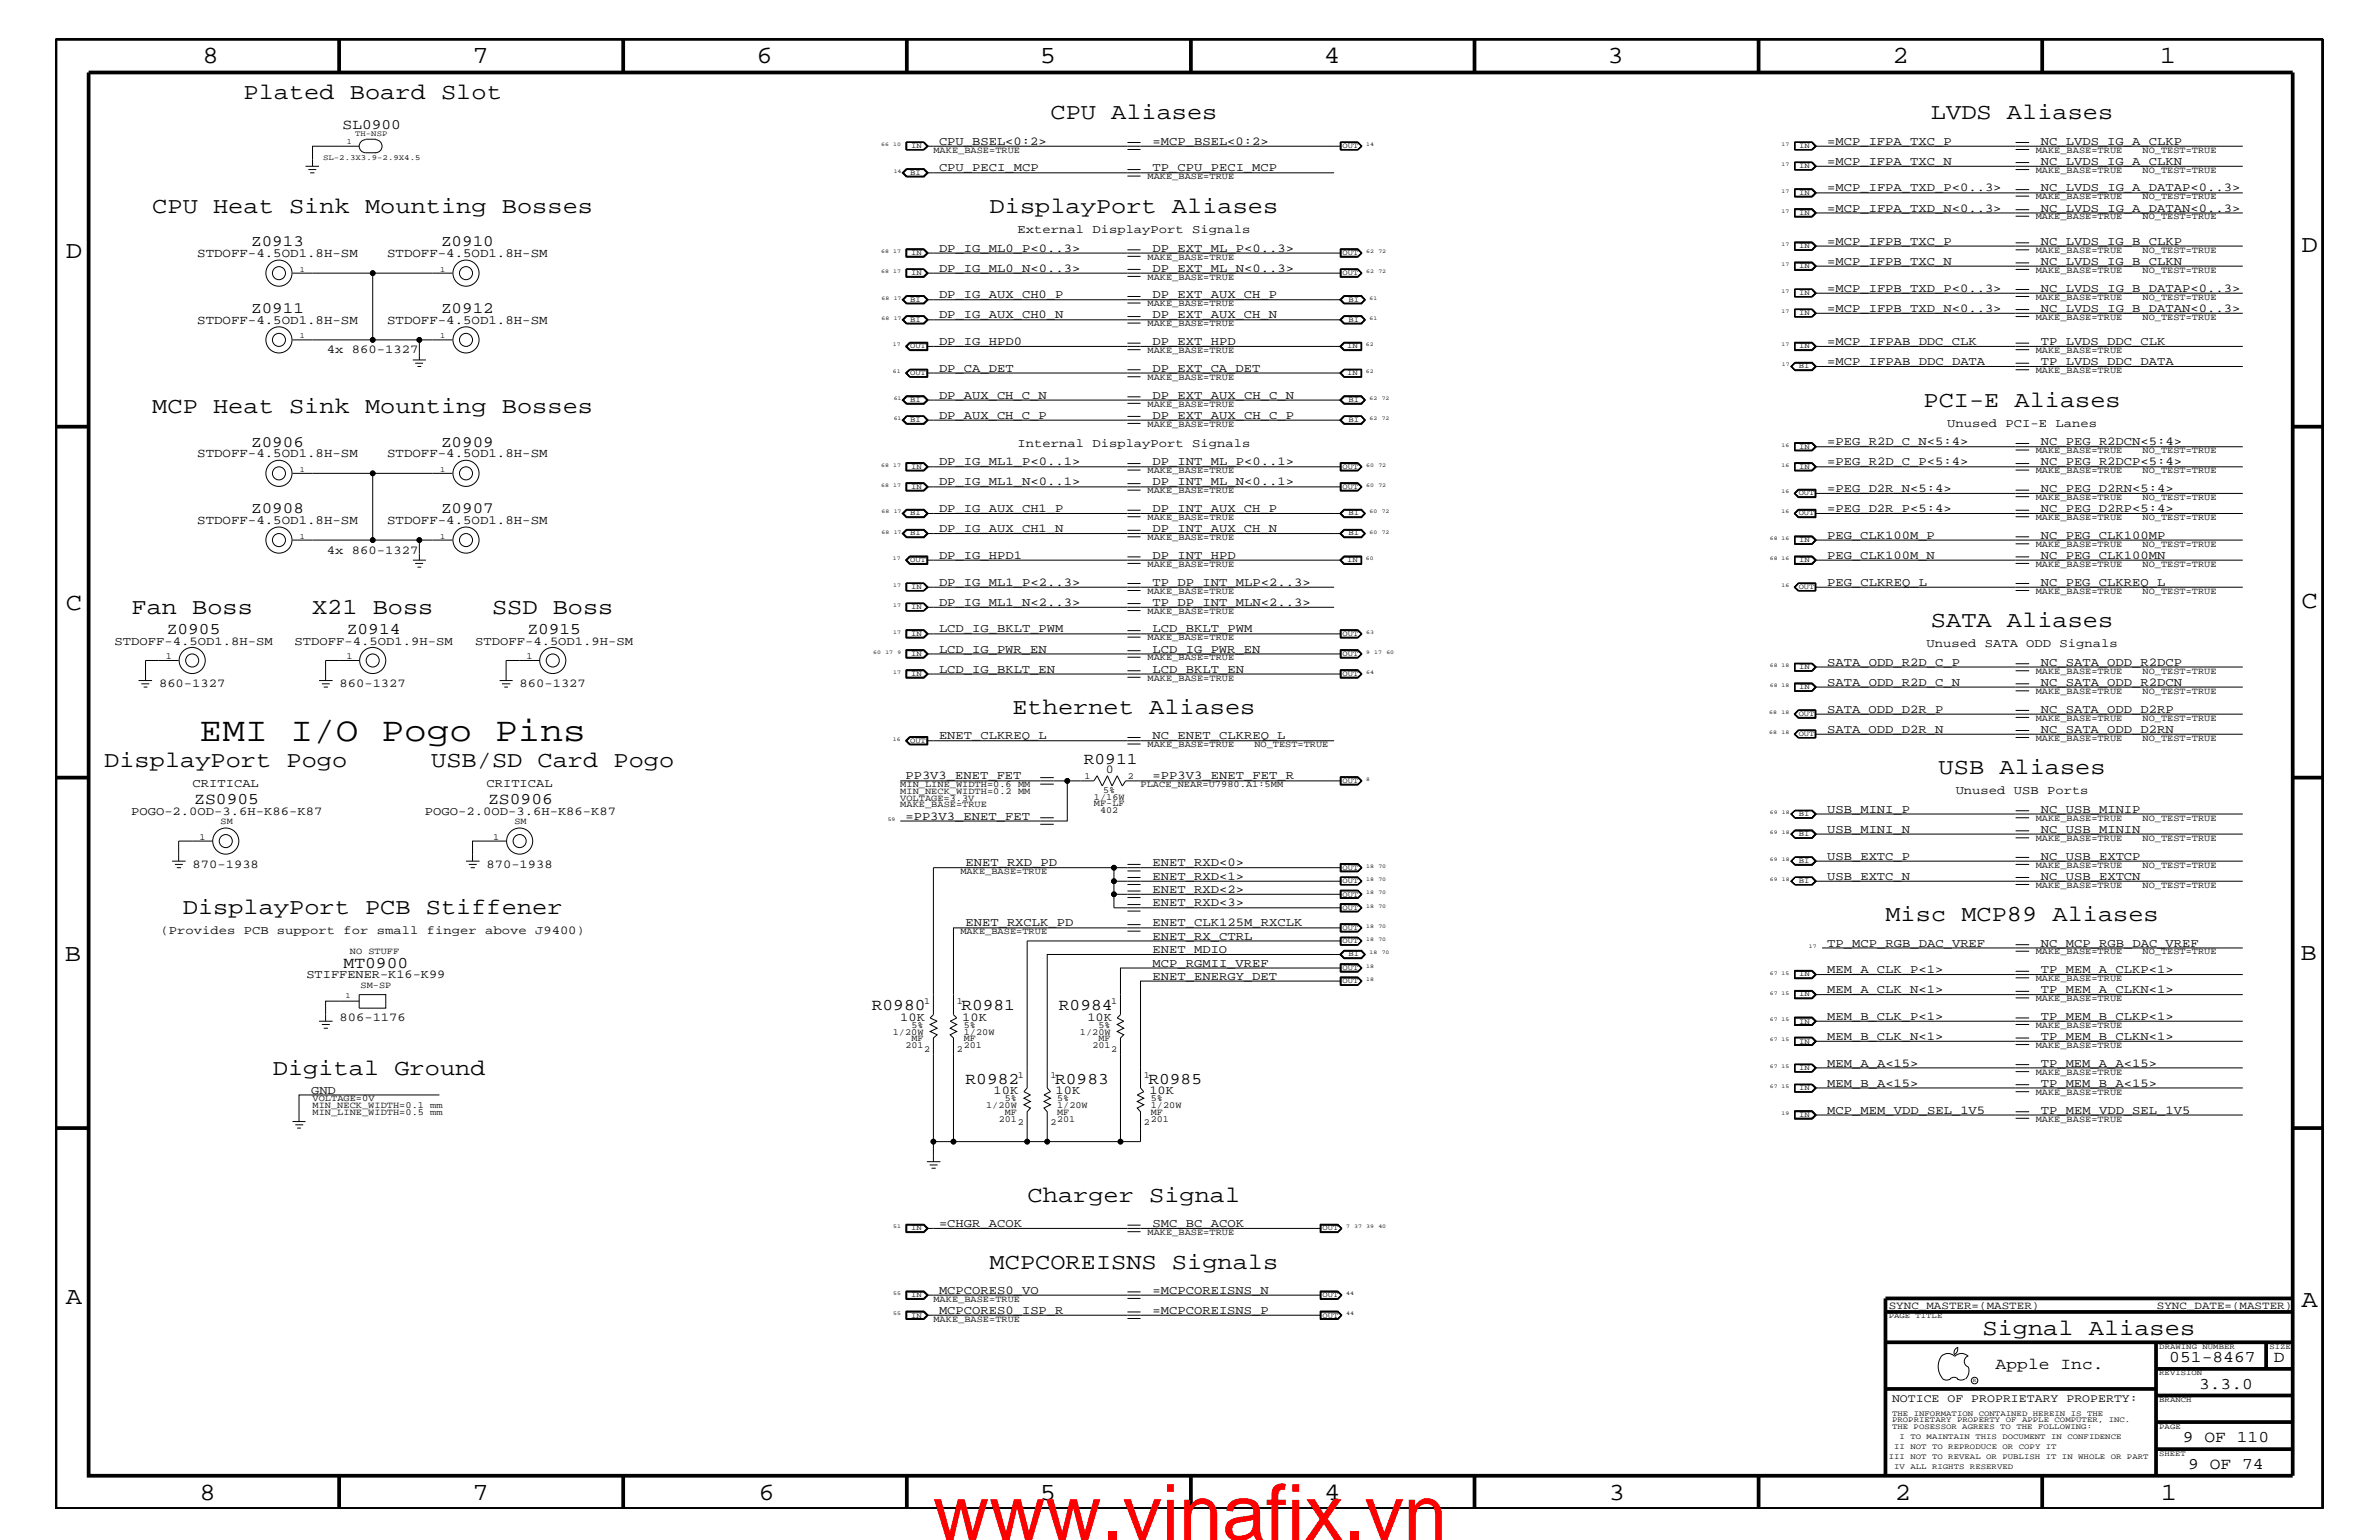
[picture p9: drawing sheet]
<svg xmlns="http://www.w3.org/2000/svg" width="432mm" height="279mm" viewBox="0 0 432 279" stroke-linecap="round" stroke-linejoin="round" font-family="sans-serif">
<defs><g id="words">
<text font-size="14.1" fill="#f00" x="169.3" y="279.4">www.vinafix.vn</text>
<text font-size="6.2" x="36.2" y="134.4">EMI I/O Pogo Pins</text>
<g font-size="4.5">
<text x="36.7" y="11.5">8</text>
<text x="85.8" y="11.5">7</text>
<text x="137.3" y="11.5">6</text>
<text x="188.7" y="11.5">5</text>
<text x="240.3" y="11.5">4</text>
<text x="291.8" y="11.5">3</text>
<text x="343.5" y="11.5">2</text>
<text x="392" y="11.5">1</text>
<text x="11.9" y="46.8">D</text>
<text x="417.7" y="45.7">D</text>
<text x="11.9" y="110.6">C</text>
<text x="417.7" y="110.3">C</text>
<text x="11.8" y="174.3">B</text>
<text x="417.6" y="174.2">B</text>
<text x="11.9" y="236.7">A</text>
<text x="417.7" y="237.1">A</text>
<text x="36.2" y="272.1">8</text>
<text x="85.8" y="272.1">7</text>
<text x="137.7" y="272.1">6</text>
<text x="188.7" y="272.1">5</text>
<text x="240.4" y="272.1">4</text>
<text x="292" y="272.1">3</text>
<text x="343.9" y="272.1">2</text>
<text x="392.2" y="272.1">1</text>
</g>
<g font-size="4.1">
<text x="44.2" y="18">Plated Board Slot</text>
<text x="190.7" y="21.6">CPU Aliases</text>
<text x="350.5" y="21.6">LVDS Aliases</text>
<text x="27.6" y="38.6">CPU Heat Sink Mounting Bosses</text>
<text x="179.6" y="38.6">DisplayPort Aliases</text>
<text x="27.6" y="75">MCP Heat Sink Mounting Bosses</text>
<text x="349.1" y="73.8">PCI-E Aliases</text>
<text x="23.9" y="111.4">Fan Boss</text>
<text x="56.6" y="111.4">X21 Boss</text>
<text x="89.3" y="111.4">SSD Boss</text>
<text x="350.5" y="113.7">SATA Aliases</text>
<text x="183.8" y="129.6">Ethernet Aliases</text>
<text x="18.9" y="139.2">DisplayPort Pogo</text>
<text x="78.3" y="139.2">USB/SD Card Pogo</text>
<text x="351.9" y="140.4">USB Aliases</text>
<text x="33.2" y="165.9">DisplayPort PCB Stiffener</text>
<text x="342.2" y="167.1">Misc MCP89 Aliases</text>
<text x="49.5" y="195">Digital Ground</text>
<text x="186.5" y="218">Charger Signal</text>
<text x="179.6" y="230.2">MCPCOREISNS Signals</text>
<text x="359.8" y="242.3">Signal Aliases</text>
</g>
<g font-size="3">
<text x="30.3" y="115">Z0905</text>
<text x="62.9" y="115">Z0914</text>
<text x="95.7" y="115">Z0915</text>
<text x="196.7" y="138.6">R0911</text>
<text x="35.3" y="145.9">ZS0905</text>
<text x="88.6" y="145.9">ZS0906</text>
<text x="62.4" y="175.6">MT0900</text>
<text x="158.2" y="183.3">R0980</text>
<text x="174.5" y="183.3">R0981</text>
<text x="192.2" y="183.3">R0984</text>
<text x="175.3" y="196.7">R0982</text>
<text x="191.5" y="196.7">R0983</text>
<text x="208.4" y="196.7">R0985</text>
<text x="362.2" y="248.4">Apple Inc.</text>
<text x="393.7" y="247.1">051-8467</text>
<text x="399.2" y="252">3.3.0</text>
<text x="412.7" y="247.1">D</text>
<text x="396.2" y="261.6">9 OF 110</text>
<text x="397.2" y="266.6">9 OF 74</text>
</g>
<g font-size="2.9">
<text x="45.6" y="44.6">Z0913</text>
<text x="80.1" y="44.6">Z0910</text>
<text x="45.6" y="56.8">Z0911</text>
<text x="80.1" y="56.8">Z0912</text>
<text x="45.6" y="81.1">Z0906</text>
<text x="80.1" y="81.1">Z0909</text>
<text x="45.6" y="93.2">Z0908</text>
<text x="80.1" y="93.2">Z0907</text>
</g>
<text font-size="2.6" x="62.2" y="23.5">SL0900</text>
<g font-size="2.3">
<text x="35.8" y="46.6">STDOFF-4.5OD1.8H-SM</text>
<text x="70.3" y="46.6">STDOFF-4.5OD1.8H-SM</text>
<text x="35.8" y="58.7">STDOFF-4.5OD1.8H-SM</text>
<text x="70.3" y="58.7">STDOFF-4.5OD1.8H-SM</text>
<text x="35.8" y="83">STDOFF-4.5OD1.8H-SM</text>
<text x="70.3" y="83">STDOFF-4.5OD1.8H-SM</text>
<text x="35.8" y="95.1">STDOFF-4.5OD1.8H-SM</text>
<text x="70.3" y="95.1">STDOFF-4.5OD1.8H-SM</text>
</g>
<g font-size="2.2">
<text x="170.4" y="26.3">CPU_BSEL&lt;0:2&gt;</text>
<text x="209.2" y="26.3">=MCP_BSEL&lt;0:2&gt;</text>
<text x="331.6" y="26.3">=MCP_IFPA_TXC_P</text>
<text x="331.6" y="29.9">=MCP_IFPA_TXC_N</text>
<text x="370.4" y="29.9">NC_LVDS_IG_A_CLKN</text>
<text x="370.4" y="26.3">NC_LVDS_IG_A_CLKP</text>
<text x="170.4" y="31.1">CPU_PECI_MCP</text>
<text x="209.2" y="31.1">TP_CPU_PECI_MCP</text>
<text x="331.6" y="34.7">=MCP_IFPA_TXD_P&lt;0..3&gt;</text>
<text x="370.4" y="34.7">NC_LVDS_IG_A_DATAP&lt;0..3&gt;</text>
<text x="331.6" y="38.4">=MCP_IFPA_TXD_N&lt;0..3&gt;</text>
<text x="370.4" y="38.4">NC_LVDS_IG_A_DATAN&lt;0..3&gt;</text>
<text x="170.4" y="45.7">DP_IG_ML0_P&lt;0..3&gt;</text>
<text x="184.7" y="42.3">External DisplayPort Signals</text>
<text x="209.2" y="45.7">DP_EXT_ML_P&lt;0..3&gt;</text>
<text x="331.6" y="44.4">=MCP_IFPB_TXC_P</text>
<text x="370.4" y="44.4">NC_LVDS_IG_B_CLKP</text>
<text x="170.4" y="49.3">DP_IG_ML0_N&lt;0..3&gt;</text>
<text x="209.2" y="49.3">DP_EXT_ML_N&lt;0..3&gt;</text>
<text x="331.6" y="48">=MCP_IFPB_TXC_N</text>
<text x="331.6" y="52.9">=MCP_IFPB_TXD_P&lt;0..3&gt;</text>
<text x="370.4" y="48">NC_LVDS_IG_B_CLKN</text>
<text x="370.4" y="52.9">NC_LVDS_IG_B_DATAP&lt;0..3&gt;</text>
<text x="170.4" y="54.1">DP_IG_AUX_CH0_P</text>
<text x="170.4" y="57.8">DP_IG_AUX_CH0_N</text>
<text x="209.2" y="57.8">DP_EXT_AUX_CH_N</text>
<text x="209.2" y="54.1">DP_EXT_AUX_CH_P</text>
<text x="331.6" y="56.6">=MCP_IFPB_TXD_N&lt;0..3&gt;</text>
<text x="370.4" y="56.6">NC_LVDS_IG_B_DATAN&lt;0..3&gt;</text>
<text x="59.4" y="64">4x 860-1327</text>
<text x="170.4" y="62.6">DP_IG_HPD0</text>
<text x="209.2" y="62.6">DP_EXT_HPD</text>
<text x="331.6" y="62.6">=MCP_IFPAB_DDC_CLK</text>
<text x="370.4" y="62.6">TP_LVDS_DDC_CLK</text>
<text x="170.4" y="67.5">DP_CA_DET</text>
<text x="209.2" y="67.5">DP_EXT_CA_DET</text>
<text x="331.6" y="66.2">=MCP_IFPAB_DDC_DATA</text>
<text x="370.4" y="66.2">TP_LVDS_DDC_DATA</text>
<text x="170.4" y="72.3">DP_AUX_CH_C_N</text>
<text x="170.4" y="76">DP_AUX_CH_C_P</text>
<text x="209.2" y="76">DP_EXT_AUX_CH_C_P</text>
<text x="209.2" y="72.3">DP_EXT_AUX_CH_C_N</text>
<text x="353.4" y="77.4">Unused PCI-E Lanes</text>
<text x="184.7" y="81.1">Internal DisplayPort Signals</text>
<text x="331.6" y="80.8">=PEG_R2D_C_N&lt;5:4&gt;</text>
<text x="370.4" y="80.8">NC_PEG_R2DCN&lt;5:4&gt;</text>
<text x="170.4" y="84.4">DP_IG_ML1_P&lt;0..1&gt;</text>
<text x="170.4" y="88.1">DP_IG_ML1_N&lt;0..1&gt;</text>
<text x="209.2" y="88.1">DP_INT_ML_N&lt;0..1&gt;</text>
<text x="209.2" y="84.4">DP_INT_ML_P&lt;0..1&gt;</text>
<text x="331.6" y="89.3">=PEG_D2R_N&lt;5:4&gt;</text>
<text x="331.6" y="84.4">=PEG_R2D_C_P&lt;5:4&gt;</text>
<text x="370.4" y="84.4">NC_PEG_R2DCP&lt;5:4&gt;</text>
<text x="370.4" y="89.3">NC_PEG_D2RN&lt;5:4&gt;</text>
<text x="170.4" y="92.9">DP_IG_AUX_CH1_P</text>
<text x="209.2" y="92.9">DP_INT_AUX_CH_P</text>
<text x="331.6" y="92.9">=PEG_D2R_P&lt;5:4&gt;</text>
<text x="370.4" y="92.9">NC_PEG_D2RP&lt;5:4&gt;</text>
<text x="59.4" y="100.4">4x 860-1327</text>
<text x="170.4" y="101.4">DP_IG_HPD1</text>
<text x="170.4" y="96.5">DP_IG_AUX_CH1_N</text>
<text x="209.2" y="101.4">DP_INT_HPD</text>
<text x="209.2" y="96.5">DP_INT_AUX_CH_N</text>
<text x="331.6" y="97.7">PEG_CLK100M_P</text>
<text x="331.6" y="101.4">PEG_CLK100M_N</text>
<text x="370.4" y="97.7">NC_PEG_CLK100MP</text>
<text x="370.4" y="101.4">NC_PEG_CLK100MN</text>
<text x="170.4" y="106.3">DP_IG_ML1_P&lt;2..3&gt;</text>
<text x="209.2" y="106.3">TP_DP_INT_MLP&lt;2..3&gt;</text>
<text x="331.6" y="106.3">PEG_CLKREQ_L</text>
<text x="370.4" y="106.3">NC_PEG_CLKREQ_L</text>
<text x="170.4" y="109.9">DP_IG_ML1_N&lt;2..3&gt;</text>
<text x="209.2" y="109.9">TP_DP_INT_MLN&lt;2..3&gt;</text>
<text x="20.8" y="117">STDOFF-4.5OD1.8H-SM</text>
<text x="53.5" y="117">STDOFF-4.5OD1.9H-SM</text>
<text x="86.2" y="117">STDOFF-4.5OD1.9H-SM</text>
<text x="170.4" y="118.4">LCD_IG_PWR_EN</text>
<text x="170.4" y="114.8">LCD_IG_BKLT_PWM</text>
<text x="209.2" y="118.4">LCD_IG_PWR_EN</text>
<text x="209.2" y="114.8">LCD_BKLT_PWM</text>
<text x="349.7" y="117.4">Unused SATA ODD Signals</text>
<text x="28.9" y="124.7">860-1327</text>
<text x="61.6" y="124.7">860-1327</text>
<text x="94.3" y="124.7">860-1327</text>
<text x="170.4" y="122">LCD_IG_BKLT_EN</text>
<text x="209.2" y="122">LCD_BKLT_EN</text>
<text x="331.6" y="120.8">SATA_ODD_R2D_C_P</text>
<text x="331.6" y="124.4">SATA_ODD_R2D_C_N</text>
<text x="370.4" y="120.8">NC_SATA_ODD_R2DCP</text>
<text x="370.4" y="124.4">NC_SATA_ODD_R2DCN</text>
<text x="331.6" y="129.3">SATA_ODD_D2R_P</text>
<text x="370.4" y="129.3">NC_SATA_ODD_D2RP</text>
<text x="170.4" y="134.1">ENET_CLKREQ_L</text>
<text x="209.2" y="134.1">NC_ENET_CLKREQ_L</text>
<text x="331.6" y="133">SATA_ODD_D2R_N</text>
<text x="370.4" y="133">NC_SATA_ODD_D2RN</text>
<text x="35" y="142.9">CRITICAL</text>
<text x="88.3" y="142.9">CRITICAL</text>
<text x="164.3" y="141.4">PP3V3_ENET_FET</text>
<text x="200.7" y="140.3">0</text>
<text x="209.2" y="141.4">=PP3V3_ENET_FET_R</text>
<text x="23.8" y="147.9">POGO-2.0OD-3.6H-K86-K87</text>
<text x="77.1" y="147.9">POGO-2.0OD-3.6H-K86-K87</text>
<text x="164.3" y="148.7">=PP3V3_ENET_FET</text>
<text x="331.6" y="147.5">USB_MINI_P</text>
<text x="355" y="144">Unused USB Ports</text>
<text x="370.4" y="147.5">NC_USB_MINIP</text>
<text x="331.6" y="151.1">USB_MINI_N</text>
<text x="331.6" y="156">USB_EXTC_P</text>
<text x="370.4" y="151.1">NC_USB_MININ</text>
<text x="370.4" y="156">NC_USB_EXTCP</text>
<text x="35" y="157.4">870-1938</text>
<text x="88.3" y="157.4">870-1938</text>
<text x="175.3" y="157.2">ENET_RXD_PD</text>
<text x="209.2" y="162">ENET_RXD&lt;2&gt;</text>
<text x="209.2" y="159.6">ENET_RXD&lt;1&gt;</text>
<text x="209.2" y="157.2">ENET_RXD&lt;0&gt;</text>
<text x="331.6" y="159.6">USB_EXTC_N</text>
<text x="370.4" y="159.6">NC_USB_EXTCN</text>
<text x="209.2" y="164.5">ENET_RXD&lt;3&gt;</text>
<text x="29.1" y="169.5">(Provides PCB support for small finger above J9400)</text>
<text x="175.3" y="168.1">ENET_RXCLK_PD</text>
<text x="209.2" y="170.5">ENET_RX_CTRL</text>
<text x="209.2" y="172.9">ENET_MDIO</text>
<text x="209.2" y="168.1">ENET_CLK125M_RXCLK</text>
<text x="331.6" y="171.7">TP_MCP_RGB_DAC_VREF</text>
<text x="370.4" y="171.7">NC_MCP_RGB_DAC_VREF</text>
<text x="55.6" y="177.4">STIFFENER-K16-K99</text>
<text x="209.2" y="177.7">ENET_ENERGY_DET</text>
<text x="209.2" y="175.4">MCP_RGMII_VREF</text>
<text x="331.6" y="176.6">MEM_A_CLK_P&lt;1&gt;</text>
<text x="370.4" y="176.6">TP_MEM_A_CLKP&lt;1&gt;</text>
<text x="61.6" y="185.3">806-1176</text>
<text x="163.4" y="185.2">10K</text>
<text x="174.7" y="185.2">10K</text>
<text x="197.4" y="185.2">10K</text>
<text x="331.6" y="180.2">MEM_A_CLK_N&lt;1&gt;</text>
<text x="331.6" y="185">MEM_B_CLK_P&lt;1&gt;</text>
<text x="370.4" y="180.2">TP_MEM_A_CLKN&lt;1&gt;</text>
<text x="370.4" y="185">TP_MEM_B_CLKP&lt;1&gt;</text>
<text x="331.6" y="188.7">MEM_B_CLK_N&lt;1&gt;</text>
<text x="370.4" y="188.7">TP_MEM_B_CLKN&lt;1&gt;</text>
<text x="331.6" y="197.2">MEM_B_A&lt;15&gt;</text>
<text x="331.6" y="193.6">MEM_A_A&lt;15&gt;</text>
<text x="370.4" y="193.6">TP_MEM_A_A&lt;15&gt;</text>
<text x="370.4" y="197.2">TP_MEM_B_A&lt;15&gt;</text>
<text x="56.5" y="198.4">GND</text>
<text x="180.3" y="198.5">10K</text>
<text x="191.6" y="198.5">10K</text>
<text x="208.6" y="198.5">10K</text>
<text x="331.6" y="202">MCP_MEM_VDD_SEL_1V5</text>
<text x="370.4" y="202">TP_MEM_VDD_SEL_1V5</text>
<text x="170.4" y="222.6">=CHGR_ACOK</text>
<text x="209.2" y="222.6">SMC_BC_ACOK</text>
<text x="170.4" y="234.7">MCPCORES0_VO</text>
<text x="170.4" y="238.4">MCPCORES0_ISP_R</text>
<text x="209.2" y="234.7">=MCPCOREISNS_N</text>
<text x="209.2" y="238.4">=MCPCOREISNS_P</text>
</g>
<text font-size="2.1" x="343.4" y="254.4">NOTICE OF PROPRIETARY PROPERTY:</text>
<g font-size="2">
<text x="342.8" y="237.4">SYNC_MASTER=(MASTER)</text>
<text x="391.5" y="237.4">SYNC_DATE=(MASTER)</text>
</g>
<g font-size="1.7">
<text x="169.4" y="27.7">MAKE_BASE=TRUE</text>
<text x="369.5" y="27.7">MAKE_BASE=TRUE</text>
<text x="388.9" y="27.7">NO_TEST=TRUE</text>
<text x="208.3" y="32.5">MAKE_BASE=TRUE</text>
<text x="369.5" y="31.4">MAKE_BASE=TRUE</text>
<text x="388.9" y="31.4">NO_TEST=TRUE</text>
<text x="369.5" y="36.2">MAKE_BASE=TRUE</text>
<text x="369.5" y="39.8">MAKE_BASE=TRUE</text>
<text x="388.9" y="36.2">NO_TEST=TRUE</text>
<text x="388.9" y="39.8">NO_TEST=TRUE</text>
<text x="208.3" y="47.1">MAKE_BASE=TRUE</text>
<text x="369.5" y="45.9">MAKE_BASE=TRUE</text>
<text x="388.9" y="45.9">NO_TEST=TRUE</text>
<text x="208.3" y="50.7">MAKE_BASE=TRUE</text>
<text x="369.5" y="49.6">MAKE_BASE=TRUE</text>
<text x="388.9" y="49.6">NO_TEST=TRUE</text>
<text x="208.3" y="59.2">MAKE_BASE=TRUE</text>
<text x="208.3" y="55.6">MAKE_BASE=TRUE</text>
<text x="369.5" y="54.4">MAKE_BASE=TRUE</text>
<text x="369.5" y="58">MAKE_BASE=TRUE</text>
<text x="388.9" y="54.4">NO_TEST=TRUE</text>
<text x="388.9" y="58">NO_TEST=TRUE</text>
<text x="208.3" y="64">MAKE_BASE=TRUE</text>
<text x="369.5" y="64">MAKE_BASE=TRUE</text>
<text x="208.3" y="68.9">MAKE_BASE=TRUE</text>
<text x="369.5" y="67.7">MAKE_BASE=TRUE</text>
<text x="208.3" y="77.4">MAKE_BASE=TRUE</text>
<text x="208.3" y="73.8">MAKE_BASE=TRUE</text>
<text x="369.5" y="82.2">MAKE_BASE=TRUE</text>
<text x="388.9" y="82.2">NO_TEST=TRUE</text>
<text x="208.3" y="89.5">MAKE_BASE=TRUE</text>
<text x="208.3" y="85.9">MAKE_BASE=TRUE</text>
<text x="369.5" y="85.9">MAKE_BASE=TRUE</text>
<text x="388.9" y="85.9">NO_TEST=TRUE</text>
<text x="208.3" y="94.3">MAKE_BASE=TRUE</text>
<text x="369.5" y="90.7">MAKE_BASE=TRUE</text>
<text x="369.5" y="94.3">MAKE_BASE=TRUE</text>
<text x="388.9" y="90.7">NO_TEST=TRUE</text>
<text x="388.9" y="94.3">NO_TEST=TRUE</text>
<text x="208.3" y="98">MAKE_BASE=TRUE</text>
<text x="369.5" y="99.3">MAKE_BASE=TRUE</text>
<text x="388.9" y="99.3">NO_TEST=TRUE</text>
<text x="208.3" y="107.7">MAKE_BASE=TRUE</text>
<text x="208.3" y="102.9">MAKE_BASE=TRUE</text>
<text x="369.5" y="102.9">MAKE_BASE=TRUE</text>
<text x="369.5" y="107.7">MAKE_BASE=TRUE</text>
<text x="388.9" y="102.9">NO_TEST=TRUE</text>
<text x="388.9" y="107.7">NO_TEST=TRUE</text>
<text x="208.3" y="111.4">MAKE_BASE=TRUE</text>
<text x="30.1" y="119.6">1</text>
<text x="62.9" y="119.6">1</text>
<text x="95.5" y="119.6">1</text>
<text x="208.3" y="119.8">MAKE_BASE=TRUE</text>
<text x="208.3" y="116.2">MAKE_BASE=TRUE</text>
<text x="208.3" y="123.5">MAKE_BASE=TRUE</text>
<text x="369.5" y="122.3">MAKE_BASE=TRUE</text>
<text x="369.5" y="125.9">MAKE_BASE=TRUE</text>
<text x="388.9" y="122.3">NO_TEST=TRUE</text>
<text x="388.9" y="125.9">NO_TEST=TRUE</text>
<text x="369.5" y="130.8">MAKE_BASE=TRUE</text>
<text x="388.9" y="130.8">NO_TEST=TRUE</text>
<text x="208.3" y="135.6">MAKE_BASE=TRUE</text>
<text x="227.7" y="135.6">NO_TEST=TRUE</text>
<text x="369.5" y="134.4">MAKE_BASE=TRUE</text>
<text x="388.9" y="134.4">NO_TEST=TRUE</text>
<text x="163.4" y="142.9">MIN_LINE_WIDTH=0.6 MM</text>
<text x="196.9" y="141.3">1</text>
<text x="200.2" y="143.9">5%</text>
<text x="204.7" y="141.3">2</text>
<text x="207" y="142.9">PLACE_NEAR=U7980.A1:5MM</text>
<text x="40" y="149.5">SM</text>
<text x="93.4" y="149.5">SM</text>
<text x="163.4" y="146.5">MAKE_BASE=TRUE</text>
<text x="163.4" y="145.3">VOLTAGE=3.3V</text>
<text x="163.4" y="144">MIN_NECK_WIDTH=0.2 MM</text>
<text x="198.5" y="146.2">MF-LF</text>
<text x="198.5" y="145.1">1/16W</text>
<text x="199.7" y="147.5">402</text>
<text x="369.5" y="149">MAKE_BASE=TRUE</text>
<text x="388.9" y="149">NO_TEST=TRUE</text>
<text x="36.2" y="152.3">1</text>
<text x="89.5" y="152.3">1</text>
<text x="369.5" y="152.6">MAKE_BASE=TRUE</text>
<text x="388.9" y="152.6">NO_TEST=TRUE</text>
<text x="174.3" y="158.6">MAKE_BASE=TRUE</text>
<text x="369.5" y="161.1">MAKE_BASE=TRUE</text>
<text x="369.5" y="157.4">MAKE_BASE=TRUE</text>
<text x="388.9" y="161.1">NO_TEST=TRUE</text>
<text x="388.9" y="157.4">NO_TEST=TRUE</text>
<text x="63.5" y="173.2">NO STUFF</text>
<text x="174.3" y="169.5">MAKE_BASE=TRUE</text>
<text x="369.5" y="173.2">MAKE_BASE=TRUE</text>
<text x="388.9" y="173.2">NO_TEST=TRUE</text>
<text x="65.4" y="179.3">SM-SP</text>
<text x="369.5" y="178">MAKE_BASE=TRUE</text>
<text x="167.7" y="182.2">1</text>
<text x="173.7" y="182.2">1</text>
<text x="201.7" y="182.2">1</text>
<text x="369.5" y="181.6">MAKE_BASE=TRUE</text>
<text x="162.1" y="187.7">1/20W</text>
<text x="164.3" y="190.2">201</text>
<text x="165.4" y="186.5">5%</text>
<text x="165.4" y="188.9">MF</text>
<text x="167.7" y="190.8">2</text>
<text x="173.7" y="190.8">2</text>
<text x="174.9" y="187.7">1/20W</text>
<text x="174.9" y="186.5">5%</text>
<text x="174.9" y="190.2">201</text>
<text x="174.9" y="188.9">MF</text>
<text x="196" y="187.7">1/20W</text>
<text x="198.3" y="190.2">201</text>
<text x="199.4" y="186.5">5%</text>
<text x="199.4" y="188.9">MF</text>
<text x="201.7" y="190.8">2</text>
<text x="369.5" y="186.5">MAKE_BASE=TRUE</text>
<text x="369.5" y="190.2">MAKE_BASE=TRUE</text>
<text x="184.7" y="195.6">1</text>
<text x="190.7" y="195.6">1</text>
<text x="207.6" y="195.6">1</text>
<text x="369.5" y="195">MAKE_BASE=TRUE</text>
<text x="56.7" y="202.3">MIN_LINE_WIDTH=0.5 mm</text>
<text x="56.7" y="201">MIN_NECK_WIDTH=0.1 mm</text>
<text x="56.7" y="199.8">VOLTAGE=0V</text>
<text x="179" y="201">1/20W</text>
<text x="181.3" y="203.5">201</text>
<text x="182.4" y="202.3">MF</text>
<text x="182.4" y="199.8">5%</text>
<text x="191.9" y="202.3">MF</text>
<text x="191.9" y="203.5">201</text>
<text x="191.9" y="199.8">5%</text>
<text x="191.9" y="201">1/20W</text>
<text x="208.9" y="202.3">MF</text>
<text x="208.9" y="203.5">201</text>
<text x="208.9" y="199.8">5%</text>
<text x="208.9" y="201">1/20W</text>
<text x="369.5" y="198.7">MAKE_BASE=TRUE</text>
<text x="369.5" y="203.5">MAKE_BASE=TRUE</text>
<text x="184.7" y="204.1">2</text>
<text x="190.7" y="204.1">2</text>
<text x="207.6" y="204.1">2</text>
<text x="208.3" y="224.1">MAKE_BASE=TRUE</text>
<text x="169.4" y="236.2">MAKE_BASE=TRUE</text>
<text x="169.4" y="239.9">MAKE_BASE=TRUE</text>
</g>
<g font-size="1.4">
<text x="58.6" y="29.1">SL-2.3X3.9-2.9X4.5</text>
<text x="62.9" y="26.1">1</text>
<text x="64.5" y="24.7">TH-NSP</text>
<text x="165.4" y="26.9">IN</text>
<text x="243.7" y="26.9">OUT</text>
<text x="326.6" y="26.9">IN</text>
<text x="165.2" y="31.7">BI</text>
<text x="326.6" y="30.5">IN</text>
<text x="326.6" y="35.3">IN</text>
<text x="326.6" y="39">IN</text>
<text x="165.4" y="46.3">IN</text>
<text x="243.7" y="46.3">OUT</text>
<text x="326.6" y="45.1">IN</text>
<text x="54.4" y="49.3">1</text>
<text x="79.9" y="49.3">1</text>
<text x="165.4" y="49.9">IN</text>
<text x="243.7" y="49.9">OUT</text>
<text x="326.6" y="48.7">IN</text>
<text x="326.6" y="53.5">IN</text>
<text x="165.2" y="58.4">BI</text>
<text x="165.2" y="54.7">BI</text>
<text x="244.8" y="54.7">BI</text>
<text x="244.8" y="58.4">BI</text>
<text x="326.6" y="57.2">IN</text>
<text x="54.4" y="61.4">1</text>
<text x="79.9" y="61.4">1</text>
<text x="165.2" y="63.2">OUT</text>
<text x="244.5" y="63.2">IN</text>
<text x="326.6" y="63.2">IN</text>
<text x="165.2" y="68.1">OUT</text>
<text x="244.5" y="68.1">IN</text>
<text x="326.5" y="66.8">BI</text>
<text x="165.2" y="72.9">BI</text>
<text x="165.2" y="76.6">BI</text>
<text x="244.8" y="76.6">BI</text>
<text x="244.8" y="72.9">BI</text>
<text x="326.6" y="81.4">IN</text>
<text x="54.4" y="85.6">1</text>
<text x="79.9" y="85.6">1</text>
<text x="165.4" y="85">IN</text>
<text x="165.4" y="88.7">IN</text>
<text x="243.7" y="85">OUT</text>
<text x="243.7" y="88.7">OUT</text>
<text x="326.5" y="89.9">OUT</text>
<text x="326.6" y="85">IN</text>
<text x="165.2" y="93.5">BI</text>
<text x="244.8" y="93.5">BI</text>
<text x="326.5" y="93.5">OUT</text>
<text x="54.4" y="97.7">1</text>
<text x="79.9" y="97.7">1</text>
<text x="165.2" y="97.1">BI</text>
<text x="244.8" y="97.1">BI</text>
<text x="326.6" y="98.4">IN</text>
<text x="165.2" y="102.1">OUT</text>
<text x="165.4" y="106.9">IN</text>
<text x="244.5" y="102.1">IN</text>
<text x="326.5" y="106.9">OUT</text>
<text x="326.6" y="102.1">IN</text>
<text x="165.4" y="110.5">IN</text>
<text x="165.4" y="115.3">IN</text>
<text x="165.4" y="119">IN</text>
<text x="243.7" y="115.3">OUT</text>
<text x="243.7" y="119">OUT</text>
<text x="165.4" y="122.6">IN</text>
<text x="243.7" y="122.6">OUT</text>
<text x="326.6" y="121.4">IN</text>
<text x="326.6" y="125.1">IN</text>
<text x="326.5" y="129.9">OUT</text>
<text x="165.2" y="134.7">OUT</text>
<text x="326.5" y="133.5">OUT</text>
<text x="243.7" y="142">OUT</text>
<text x="326.5" y="148.1">BI</text>
<text x="326.5" y="151.8">BI</text>
<text x="243.7" y="157.8">OUT</text>
<text x="243.7" y="160.2">OUT</text>
<text x="326.5" y="156.6">BI</text>
<text x="326.5" y="160.2">BI</text>
<text x="243.7" y="162.7">OUT</text>
<text x="243.7" y="165">OUT</text>
<text x="243.7" y="168.7">OUT</text>
<text x="243.7" y="171.1">OUT</text>
<text x="244.8" y="173.5">BI</text>
<text x="243.7" y="176">OUT</text>
<text x="243.7" y="178.4">OUT</text>
<text x="326.6" y="177.2">IN</text>
<text x="62.7" y="181">1</text>
<text x="326.6" y="180.8">IN</text>
<text x="326.6" y="185.7">IN</text>
<text x="326.6" y="189.3">IN</text>
<text x="326.6" y="194.2">IN</text>
<text x="326.6" y="197.8">IN</text>
<text x="326.6" y="202.6">IN</text>
<text x="165.4" y="223.2">IN</text>
<text x="240" y="223.2">OUT</text>
<text x="165.4" y="235.4">IN</text>
<text x="165.4" y="239">IN</text>
<text x="240" y="235.4">OUT</text>
<text x="240" y="239">OUT</text>
<text x="342.8" y="239.2">PAGE TITLE</text>
<text x="391.9" y="244.7">DRAWING NUMBER</text>
<text x="411.9" y="244.7">SIZE</text>
<text x="391.9" y="249.5">REVISION</text>
<text x="343.4" y="256.8">THE INFORMATION CONTAINED HEREIN IS THE</text>
<text x="391.9" y="254.4">BRANCH</text>
<text x="343.4" y="259.3">THE POSESSOR AGREES TO THE FOLLOWING:</text>
<text x="343.4" y="258">PROPRIETARY PROPERTY OF APPLE COMPUTER, INC.</text>
<text x="343.8" y="262.9">II NOT TO REPRODUCE OR COPY IT</text>
<text x="344.8" y="261.1">I TO MAINTAIN THIS DOCUMENT IN CONFIDENCE</text>
<text x="391.9" y="259.3">PAGE</text>
<text x="342.8" y="264.7">III NOT TO REVEAL OR PUBLISH IT IN WHOLE OR PART</text>
<text x="343.8" y="266.6">IV ALL RIGHTS RESERVED</text>
<text x="391.9" y="264.1">SHEET</text>
</g>
<g font-size="1">
<text x="159.9" y="26.5">66</text>
<text x="162.1" y="26.5">10</text>
<text x="248" y="26.5">14</text>
<text x="323.3" y="26.5">17</text>
<text x="162.2" y="31.4">14</text>
<text x="323.3" y="30.2">17</text>
<text x="323.3" y="35">17</text>
<text x="323.3" y="38.6">17</text>
<text x="159.9" y="45.9">68</text>
<text x="162.1" y="45.9">17</text>
<text x="248" y="45.9">62</text>
<text x="250.2" y="45.9">72</text>
<text x="323.3" y="44.6">17</text>
<text x="159.9" y="49.6">68</text>
<text x="162.1" y="49.6">17</text>
<text x="248" y="49.6">62</text>
<text x="250.2" y="49.6">72</text>
<text x="323.3" y="48.3">17</text>
<text x="323.3" y="53.2">17</text>
<text x="160" y="58">68</text>
<text x="160" y="54.4">68</text>
<text x="162.2" y="58">17</text>
<text x="162.2" y="54.4">17</text>
<text x="248.6" y="54.4">61</text>
<text x="248.6" y="58">61</text>
<text x="323.3" y="56.8">17</text>
<text x="162.1" y="62.9">17</text>
<text x="247.9" y="62.9">62</text>
<text x="323.3" y="62.9">17</text>
<text x="162.1" y="67.7">61</text>
<text x="247.9" y="67.7">62</text>
<text x="323.4" y="66.5">17</text>
<text x="162.2" y="72.6">61</text>
<text x="162.2" y="76.2">61</text>
<text x="248.6" y="76.2">62</text>
<text x="248.6" y="72.6">62</text>
<text x="250.8" y="76.2">72</text>
<text x="250.8" y="72.6">72</text>
<text x="323.3" y="81.1">16</text>
<text x="159.9" y="84.7">68</text>
<text x="159.9" y="88.3">68</text>
<text x="162.1" y="84.7">17</text>
<text x="162.1" y="88.3">17</text>
<text x="248" y="84.7">60</text>
<text x="248" y="88.3">60</text>
<text x="250.2" y="84.7">72</text>
<text x="250.2" y="88.3">72</text>
<text x="323.3" y="89.5">16</text>
<text x="323.3" y="84.7">16</text>
<text x="160" y="93.2">68</text>
<text x="162.2" y="93.2">17</text>
<text x="248.6" y="93.2">60</text>
<text x="250.8" y="93.2">72</text>
<text x="323.3" y="93.2">16</text>
<text x="160" y="96.8">68</text>
<text x="162.1" y="101.6">17</text>
<text x="162.2" y="96.8">17</text>
<text x="247.9" y="101.6">60</text>
<text x="248.6" y="96.8">60</text>
<text x="250.8" y="96.8">72</text>
<text x="321.2" y="98">68 16</text>
<text x="321.2" y="101.6">68 16</text>
<text x="162.1" y="106.5">17</text>
<text x="323.3" y="106.5">16</text>
<text x="162.1" y="110.2">17</text>
<text x="158.5" y="118.6">60</text>
<text x="160.7" y="118.6">17</text>
<text x="162.1" y="115">17</text>
<text x="162.9" y="118.6">9</text>
<text x="248" y="115">63</text>
<text x="248" y="118.6">9</text>
<text x="249.4" y="118.6">17</text>
<text x="251.6" y="118.6">60</text>
<text x="162.1" y="122.3">17</text>
<text x="248" y="122.3">64</text>
<text x="321.2" y="121">68 18</text>
<text x="321.2" y="124.7">68 18</text>
<text x="321.1" y="129.6">68</text>
<text x="323.3" y="129.6">18</text>
<text x="162.1" y="134.4">16</text>
<text x="321.1" y="133.2">68</text>
<text x="323.3" y="133.2">18</text>
<text x="248" y="141.7">8</text>
<text x="161.1" y="149">59</text>
<text x="321.2" y="147.7">69</text>
<text x="323.4" y="147.7">18</text>
<text x="321.2" y="151.3">69</text>
<text x="323.4" y="151.3">18</text>
<text x="248" y="157.4">18</text>
<text x="248" y="159.9">18</text>
<text x="250.2" y="157.4">70</text>
<text x="250.2" y="159.9">70</text>
<text x="321.2" y="156.2">69</text>
<text x="321.2" y="159.9">69</text>
<text x="323.4" y="156.2">18</text>
<text x="323.4" y="159.9">18</text>
<text x="248" y="162.2">18</text>
<text x="248" y="164.7">18</text>
<text x="250.2" y="162.2">70</text>
<text x="250.2" y="164.7">70</text>
<text x="248" y="168.3">18</text>
<text x="248" y="170.7">18</text>
<text x="248.6" y="173.2">18</text>
<text x="250.2" y="168.3">70</text>
<text x="250.2" y="170.7">70</text>
<text x="250.8" y="173.2">70</text>
<text x="328.3" y="172">17</text>
<text x="248" y="175.6">18</text>
<text x="248" y="178">18</text>
<text x="321.2" y="176.8">67 15</text>
<text x="321.2" y="180.5">67 15</text>
<text x="321.2" y="185.3">67 15</text>
<text x="321.2" y="188.9">67 15</text>
<text x="321.2" y="193.7">67 15</text>
<text x="321.2" y="197.4">67 15</text>
<text x="323.3" y="202.3">19</text>
<text x="162.1" y="222.9">51</text>
<text x="244.3" y="222.9">7</text>
<text x="245.8" y="222.9">37</text>
<text x="248" y="222.9">39</text>
<text x="250.2" y="222.9">40</text>
<text x="162.1" y="235">55</text>
<text x="162.1" y="238.6">55</text>
<text x="244.3" y="235">44</text>
<text x="244.3" y="238.6">44</text>
<text x="358.1" y="250.7">R</text>
</g>
</g></defs>
<g fill="none" stroke="#000" stroke-width=".18">
<path d="M55.5 30.2h2.4M56 30.8h1.4M56.3 31.4h.8M65.2 26.5h-8.5v3.7M66.4 25.3a1.19 1.19 0 0 0-1.2 1.2 1.19 1.19 0 0 0 1.2 1.2h1.8M66.4 25.3h1.8M68.2 25.3a1.19 1.19 0 0 1 1.1 1.2 1.19 1.19 0 0 1-1.1 1.2M163.7 31.4l.8-.8h3.2l.8 .8-.8 .7h-3.2zM163.8 31.4l.7-.7h3.1l.8 .7-.8 .6h-3.1zM163.9 31.4l.7-.7h3l.7 .7-.7 .6h-3zM164.4 25.8h3.3l.8 .7-.8 .7h-3.3zM164.5 25.8v1.4"/>
<path d="M164.5 27.1h3.1M164.5 25.9h3.1M164.6 25.9v1.2M167.6 25.9l.7 .6-.7 .6M167.6 25.8l.8 .7-.8 .7M167.6 25.9l.6 .6M168.2 31.4l-.6 .5h-3l-.6-.5 .6-.6h3l.6 .6h73.9M168.2 26.5h75.2M168.2 26.5l-.6 .6M204.6 27.1h2.4M204.6 25.9h2.4M204.6 30.8h2.4"/>
<path d="M204.6 31.9h2.4M243.3 25.8v1.4M243.3 27.1h3.2M243.3 25.9h3.2M243.4 25.9v1.2M246.5 25.8h-3.3v1.4h3.3M246.5 25.8l.7 .7-.7 .7M246.5 25.8l.6 .7M246.5 25.9l.6 .6M246.5 25.9l.6 .6-.6 .6M247.1 26.5l-.6 .7M247.1 26.5l-.6 .6"/>
<path d="M325.7 34.2h3.2l.8 .8-.8 .8h-3.2zM325.7 37.9h3.2l.8 .7-.8 .8h-3.2zM325.7 34.3h3.2l.7 .7-.7 .7h-3.2M325.8 34.3v1.4M325.8 39.3v-1.3h3l.7 .6-.7 .7M325.8 34.4h3l.6 .6M325.8 38h3l.6 .6M328.8 25.9h-3v1.2h3M328.8 29.5h-3v1.3h3M328.8 25.9l.7 .6-.7 .6M328.8 25.9l.6 .6M328.8 29.5l.7 .7-.7 .6"/>
<path d="M328.8 29.5l.6 .7M328.8 34.3l.7 .7-.7 .7M328.9 25.8h-3.2v1.4h3.2M328.9 29.4h-3.2v1.4h3.2M328.9 25.8l.8 .7-.8 .7M328.9 25.8l.7 .7-.7 .7M328.9 29.4l.8 .8-.8 .6M328.9 29.4l.7 .8-.7 .6M328.9 37.9l.7 .7-.7 .7h-3.2M329.4 26.5l-.6 .6M329.4 26.5h77.7M329.4 30.2l-.6 .6"/>
<path d="M329.4 30.2h77.7M329.4 35l-.6 .6h-3M329.4 35h77.7M329.4 38.6l-.6 .6h-3M329.4 38.6h77.7M365.8 27.1h2.5M365.8 25.9h2.5M365.8 30.8h2.5M365.8 29.5h2.5M365.8 35.6h2.5M365.8 34.4h2.5M365.8 39.2h2.5"/>
<path d="M365.8 38h2.5M53.1 49.6h14.5v12.1h-14.5M67.6 49.6h14.5M163.7 58l.8-.7h3.2l.8 .7-.8 .8h-3.2zM163.7 54.4l.8-.8h3.2l.8 .8-.8 .7h-3.2zM163.8 58l.7-.7h3.1l.8 .7-.8 .7h-3.1zM163.8 54.4l.7-.7h3.1l.8 .7-.8 .7h-3.1zM163.9 58l.7-.7h3l.7 .7-.7 .7h-3zM163.9 54.4l.7-.7h3l.7 .7-.7 .7h-3zM164.4 45.2h3.3l.8 .7-.8 .8h-3.3zM164.4 48.8h3.3l.8 .8-.8 .7h-3.3zM164.5 45.2v1.4h3.1l.8-.7-.8-.7"/>
<path d="M164.5 48.8v1.4h3.1l.8-.6-.8-.8M164.5 46.5h3.1M164.5 45.2h3.1l.7 .7-.7 .6M164.5 50.2h3.1M164.5 48.9h3.1M164.6 48.9v1.3M167.6 48.9l.7 .7-.7 .6M167.6 48.9l.6 .7M168.2 58l-.6 .6h-3l-.6-.6 .6-.6h3l.6 .6h75.2M168.2 54.4l-.6 .6h-3l-.6-.6 .6-.6h3l.6 .6h75.2M168.2 45.9l-.6-.6h-3v1.2M168.2 49.6h75.2"/>
<path d="M168.2 45.9l-.6 .6M168.2 45.9h75.2M168.2 49.6l-.6 .6M204.6 46.5h2.4M204.6 45.3h2.4M204.6 50.2h2.4M204.6 48.9h2.4M204.6 53.8h2.4M204.6 57.4h2.4M204.6 58.6h2.4M204.6 55h2.4M243.2 54.4l.7-.8h3.2l.7 .8-.7 .7h-3.2z"/>
<path d="M243.2 58l.7-.7h3.2l.7 .7-.7 .8h-3.2zM243.2 58l.7-.7h3.2l.7 .7-.7 .7h-3.2zM243.2 45.2h3.3l.7 .7-.7 .8h-3.3zM243.2 48.8h3.3l.7 .8-.7 .7h-3.3zM243.3 58l.7-.7h3.1l.6 .7-.6 .7h-3.1zM243.3 45.2v1.4h3.2l.6-.7M243.3 48.8v1.4h3.2l.6-.6M243.3 46.5h3.2M243.3 45.2h3.2l.6 .7M243.3 50.2h3.2M243.3 48.9h3.2M243.4 58l.6-.6h3.1l.6 .6-.6 .6h-3.1z"/>
<path d="M243.4 46.5v-1.2h3.1l.6 .6-.6 .6M243.4 48.9v1.3M243.9 53.7h3.2l.7 .7-.7 .7h-3.2l-.7-.7zM244 53.8h3.1l.6 .6-.6 .6h-3.1l-.6-.6zM244 53.7h3.1l.6 .7-.6 .7h-3.1l-.7-.7zM246.5 45.2l.6 .7M246.5 48.8l.6 .8M246.5 48.9l.6 .7M246.5 48.9l.6 .7-.6 .6M247.1 45.9l-.6 .6M247.1 49.6l-.6 .6M325.7 43.9h3.2l.8 .7-.8 .8h-3.2z"/>
<path d="M325.7 47.5h3.2l.8 .8-.8 .8h-3.2zM325.7 44h3.2l.7 .6-.7 .8M325.7 47.6h3.2l.7 .7-.7 .8M325.8 47.7h3l.7 .6-.7 .7h-3zM328.8 44.1h-3v1.2h3M328.8 52.5h-3v1.3h3M328.8 56.2h-3v1.2h3M328.8 44.1l.7 .5-.7 .7M328.8 44.1l.6 .5M328.8 47.7l.6 .6M328.8 52.5l.7 .7-.7 .6M328.8 52.5l.6 .7"/>
<path d="M328.8 56.2l.7 .6-.7 .6M328.8 56.2l.6 .6M328.9 52.4h-3.2v1.5h3.2M328.9 56.1h-3.2v1.4h3.2M328.9 52.4l.8 .8-.8 .7M328.9 52.4l.7 .8-.7 .7M328.9 56.1l.8 .7-.8 .7M328.9 56.1l.7 .7-.7 .7M329.4 48.3l-.6 .6h-3M329.4 44.6l-.6 .7M329.4 44.6h77.7M329.4 48.3h77.7"/>
<path d="M329.4 53.2l-.6 .6M329.4 53.2h77.7M329.4 56.8l-.6 .6M329.4 56.8h77.7M365.8 45.3h2.5M365.8 48.9h2.5M365.8 44.1h2.5M365.8 47.7h2.5M365.8 53.8h2.5M365.8 52.5h2.5M365.8 57.4h2.5M365.8 56.2h2.5"/>
<path d="M67.6 61.7h8.5M74.9 65.3h2.4M75.4 65.9h1.4M75.8 66.5h.7M82.1 61.7h-6v3.6M163.7 72.6l.8-.8h3.2l.8 .8-.8 .7h-3.2zM163.7 76.2l.8-.7h3.2l.8 .7-.8 .8h-3.2zM163.9 72.6l.7-.7h3l.7 .7-.7 .6h-3zM164.3 67.7l.8-.7h3.3v1.4h-3.3zM164.5 71.8h3.1l.8 .8-.8 .7h-3.1l-.7-.7zM164.5 75.5h3.1l.8 .7-.8 .7h-3.1l-.7-.7zM164.6 75.6h3l.6 .6h75.2"/>
<path d="M164.6 75.6h3l.7 .6-.7 .6h-3M164.6 75.6l-.7 .6 .7 .6M164.6 75.6l-.6 .6 .6 .6M165.1 62.1h3.3v1.5h-3.3l-.8-.7zM165.2 62.3h3v1.1h-3l-.6-.5zM165.2 67.1l-.6 .6 .6 .7M165.2 67.1h3.1M165.2 68.4h3.1M165.2 62.2h3.1v1.3h-3.1M165.2 62.2l-.8 .7 .8 .6M165.2 62.2l-.7 .7 .7 .6M165.2 67l-.8 .7 .8 .7"/>
<path d="M165.2 67.1l-.7 .6 .7 .7M168.2 72.6l-.6 .6h-3M168.2 76.2l-.6 .6h-3M168.2 62.9h75.2M168.2 67.7h75.2M168.2 67.1v1.3M168.3 67v1.4M204.6 76.8h2.4M204.6 75.6h2.4M204.6 73.2h2.4M204.6 72h2.4M204.6 63.4h2.4"/>
<path d="M204.6 62.3h2.4M204.6 67.1h2.4M204.6 68.4h2.4M243.2 62.9l.7-.8h3.2v1.5h-3.2zM243.4 72.6h-75.2l-.6-.6h-3l-.6 .6 .6 .6M243.9 75.5h3.2l.7 .7M243.9 75.5l-.7 .7 .7 .7h3.2l.7-.7M243.9 75.5l-.7 .7 .7 .8h3.2l.7-.8M243.9 71.8h3.2l.7 .8M243.9 71.8l-.7 .8 .7 .7h3.2l.7-.7M243.9 67h3.2v1.4h-3.2M243.9 67l-.7 .7 .7 .7"/>
<path d="M244 75.6h3.1l.6 .6-.6 .6h-3.1M244 75.6l-.7 .6 .7 .6M244 75.6l-.6 .6 .6 .6M244 72h3.1l.6 .6-.6 .6h-3.1l-.6-.6zM244 71.9h3.1l.6 .7-.6 .6h-3.1l-.7-.6zM244 67.1l-.6 .6 .6 .7M244 67.1h3.1v1.3h-3.1M244 62.2l-.7 .7 .7 .6M244 67.1l-.7 .6 .7 .7M247.1 62.3h-3.1l-.6 .6 .6 .5h3.1M247.1 62.2v1.3M247.1 62.2h-3.2l-.7 .7 .7 .6h3.2"/>
<path d="M325 66.5l.8-.8h3.1l.8 .8-.8 .8h-3.1zM325.7 62.1h3.2l.8 .8-.8 .7h-3.2zM325.7 62.2h3.2l.7 .7-.7 .6h-3.2M325.8 65.8h3l.7 .7-.7 .7h-3M325.8 65.8h3.1l.7 .7-.7 .7h-3.1M325.8 65.8l-.7 .7 .7 .7M325.8 62.3h3l.6 .6M325.8 62.2v1.3M328.8 62.2l.7 .7-.7 .6M329.4 66.5l-.6 .6h-3l-.6-.6 .6-.6h3l.6 .6h77.7M329.4 62.9l-.6 .5h-3M329.4 62.9h77.7"/>
<path d="M365.8 63.4h2.5M365.8 62.3h2.5M365.8 67.1h2.5M365.8 65.9h2.5M53.1 98h23M53.1 85.9h29M67.6 85.9v12.1M82.1 98h-6v3.6M163.7 96.8l.8-.8h3.2l.8 .8-.8 .8h-3.2zM163.7 93.2l.8-.8h3.2l.8 .8-.8 .7h-3.2zM163.8 96.8l.7-.7h3.1l.8 .7-.8 .7h-3.1zM163.8 93.2l.7-.7h3.1l.8 .7-.8 .6h-3.1z"/>
<path d="M163.9 96.8l.7-.7h3l.7 .7-.7 .7h-3zM163.9 93.2l.7-.7h3l.7 .7-.7 .6h-3zM164.4 83.9h3.3l.8 .8-.8 .8h-3.3zM164.4 87.6h3.3l.8 .7-.8 .8h-3.3zM164.6 84.1h3l.6 .6-.6 .6h-3zM164.6 87.7h3l.6 .6-.6 .6h-3zM167.6 84h-3.1v1.4h3.1M167.6 87.7h-3.1v1.3h3.1M167.6 84l.7 .7-.7 .7M167.6 84l.8 .7-.8 .7M167.6 87.7l.7 .6-.7 .7M167.6 87.7l.8 .6-.8 .7"/>
<path d="M168.2 96.8l-.6 .6h-3l-.6-.6 .6-.6h3l.6 .6h75.2M168.2 93.2l-.6 .6h-3l-.6-.6 .6-.6h3l.6 .6h75.2M168.2 84.7h75.2M168.2 88.3h75.2M204.6 85.3h2.4M204.6 84.1h2.4M204.6 88.9h2.4M204.6 87.7h2.4M204.6 97.4h2.4M204.6 93.8h2.4M204.6 92.6h2.4M204.6 96.2h2.4"/>
<path d="M243.2 93.2l.7-.8h3.2l.7 .8-.7 .7h-3.2zM243.2 96.8l.7-.8h3.2l.7 .8-.7 .8h-3.2zM243.2 93.2l.7-.7h3.2l.7 .7-.7 .6h-3.2zM243.2 83.9h3.3l.7 .8-.7 .8h-3.3zM243.2 87.6h3.3l.7 .7-.7 .8h-3.3zM243.3 93.2l.7-.7h3.1l.6 .7-.6 .6h-3.1zM243.3 84h3.2l.6 .7-.6 .7h-3.2zM243.3 87.7h3.2l.6 .6-.6 .7h-3.2zM243.4 93.2l.6-.6h3.1l.6 .6-.6 .6h-3.1zM243.4 96.8l.6-.6h3.1l.6 .6-.6 .6h-3.1zM243.4 84.1h3.1l.6 .6-.6 .6h-3.1zM243.4 87.7h3.1l.6 .6-.6 .6h-3.1z"/>
<path d="M243.9 96.1h3.2l.7 .7-.7 .7h-3.2l-.7-.7zM244 96.1h3.1l.6 .7-.6 .7h-3.1l-.7-.7zM325.6 93.2l.8-.8h3.2v1.5h-3.2zM325.7 80.3h3.2l.8 .8-.8 .7h-3.2zM325.7 83.9h3.2l.8 .8-.8 .8h-3.2zM325.7 97.2h3.2l.8 .8-.8 .7h-3.2zM325.7 84h3.2l.7 .7-.7 .7h-3.2M325.7 97.3h3.2l.7 .7-.7 .7M325.7 80.4h3.2l.7 .7-.7 .6h-3.2M325.8 93.2l.7-.6h2.9v1.2h-2.9zM325.8 89.5l.7-.6h2.9v1.2h-2.9zM325.8 80.4v1.3"/>
<path d="M325.8 84v1.4M325.8 84.1h3l.6 .6M325.8 80.5h3l.6 .6M326.4 88.8h3.2v1.5h-3.2l-.8-.8zM326.4 88.8h3.1v1.4h-3.1M326.4 92.5h3.1v1.3h-3.1M326.4 92.5l-.7 .7 .7 .6M326.4 92.5l-.6 .7 .6 .6M326.4 88.8l-.7 .7 .7 .7M326.4 88.8l-.6 .7 .6 .7M328.8 97.4h-3v1.3h3M328.8 97.4l.7 .6-.7 .7"/>
<path d="M328.8 97.4l.6 .6M328.8 80.4l.7 .7-.7 .6M328.8 84l.7 .7-.7 .7M329.4 84.7l-.6 .6h-3M329.4 84.7h77.7M329.4 93.2h77.7M329.4 98l-.6 .7M329.4 98h77.7M329.4 89.5h77.7M329.4 81.1l-.6 .5h-3M329.4 81.1h77.7M365.8 85.3h2.5"/>
<path d="M365.8 84.1h2.5M365.8 88.9h2.5M365.8 98.7h2.5M365.8 97.4h2.5M365.8 93.8h2.5M365.8 92.6h2.5M365.8 90.1h2.5M365.8 81.6h2.5M365.8 80.5h2.5M32.4 119.8h-6v3.7M65.2 119.8h-6.1v3.7M74.9 101.6h2.4"/>
<path d="M75.4 102.2h1.4M75.8 102.9h.7M98 119.8h-6.1v3.7M164.3 101.6l.8-.7h3.3v1.5h-3.3zM164.4 105.8h3.3l.8 .7-.8 .7h-3.3zM164.4 109.4h3.3l.8 .8-.8 .7h-3.3zM164.4 114.2h3.3l.8 .8-.8 .8h-3.3zM164.4 117.9h3.3l.8 .7-.8 .8h-3.3zM164.5 105.8v1.4M164.5 109.4v1.5M164.5 117.9v1.4h3.1M164.5 107.1h3.1"/>
<path d="M164.5 105.9h3.1M164.5 110.8h3.1M164.5 109.5h3.1M164.5 118h3.1l.7 .6-.7 .7M164.6 105.9v1.2M164.6 109.5v1.3M164.6 114.4h3l.6 .6-.6 .6h-3zM164.6 118.1h3l.6 .5-.6 .6h-3zM165.2 101l-.6 .6 .6 .6h3v-1.2M165.2 101h3.1M165.2 102.4l-.8-.8 .8-.6h3.1v1.4M165.2 101l-.7 .6 .7 .7h3.1"/>
<path d="M167.6 114.3h-3.1v1.4h3.1M167.6 105.9l.7 .6-.7 .6M167.6 105.8l.8 .7-.8 .7M167.6 105.9l.6 .6M167.6 109.5l.7 .7-.7 .6M167.6 109.4l.8 .8-.8 .7M167.6 109.5l.6 .7M167.6 114.3l.7 .7-.7 .7M167.6 114.3l.8 .7-.8 .7M167.6 117.9l.8 .7-.8 .7M168.2 101.6h75.2M168.2 106.5h73.9"/>
<path d="M168.2 110.2h73.9M168.2 118.6h75.2M168.2 115h75.2M168.2 106.5l-.6 .6M168.2 110.2l-.6 .6M204.6 102.2h2.4M204.6 101h2.4M204.6 107.1h2.4M204.6 105.9h2.4M204.6 110.8h2.4M204.6 109.5h2.4M204.6 119.2h2.4"/>
<path d="M204.6 118.1h2.4M204.6 115.6h2.4M204.6 114.4h2.4M243.2 101.6l.7-.7h3.2v1.5h-3.2zM243.2 114.2h3.3l.7 .8-.7 .8h-3.3zM243.2 117.9h3.3l.7 .7-.7 .8h-3.3zM243.3 114.3h3.2l.6 .7-.6 .7h-3.2zM243.3 117.9v1.4h3.2l.6-.7M243.3 101.6l.7-.6h3.1v1.3h-3.1zM243.3 118h3.2l.6 .6M243.4 114.4h3.1l.6 .6-.6 .6h-3.1zM243.4 118.1h3.1l.6 .5-.6 .6h-3.1z"/>
<path d="M244 101l-.6 .6 .6 .6h3.1M246.5 117.9l.6 .7M247.1 101h-3.2l-.7 .6 .7 .8M325.7 100.9h3.2l.8 .7-.8 .8h-3.2zM325.7 101h3.2l.7 .6-.7 .8M325.8 101h3l.7 .6-.7 .7h-3zM326.4 105.8h3.2v1.4h-3.2M326.4 105.8l-.8 .7 .8 .7M326.4 105.8l-.7 .7 .7 .7M326.5 105.9l-.7 .6 .7 .6M328.8 101l.6 .6M329.4 101.6l-.6 .6h-3"/>
<path d="M329.4 101.6h77.7M329.4 106.5h77.7M329.4 105.9v1.2M329.5 105.9h-3.1l-.6 .6 .6 .6h3.1M329.5 105.8v1.4M365.8 102.2h2.5M365.8 101h2.5M365.8 107.1h2.5M365.8 105.9h2.5M25.1 123.5h2.5M25.7 124.1h1.4M26.1 124.7h.7"/>
<path d="M57.9 123.5h2.5M58.4 124.1h1.5M58.8 124.7h.7M90.7 123.5h2.3M91.1 124.1h1.5M91.5 124.7h.7M164.3 134.4l.8-.8h3.3v1.6h-3.3zM164.4 121.5h3.3l.8 .8-.8 .7h-3.3zM164.5 122.9h3.1M164.5 121.5v1.5h3.1l.8-.7-.8-.8M164.5 121.6h3.1l.7 .7-.7 .6M165.2 133.8h3v1.2h-3l-.6-.6z"/>
<path d="M165.2 133.7h3.1v1.4h-3.1M165.2 133.7l-.8 .7 .8 .7M165.2 133.7l-.7 .7 .7 .7M168.2 122.3l-.6-.6h-3v1.2M168.2 122.3h75.2M168.2 122.3l-.6 .6M168.2 134.4h73.9M204.6 122.9h2.4M204.6 121.7h2.4M204.6 133.8h2.4M204.6 135h2.4M243.2 121.5h3.3l.7 .8-.7 .7h-3.3z"/>
<path d="M243.3 121.5v1.5h3.2l.6-.7M243.3 122.9h3.2M243.3 121.6h3.2l.6 .7M243.4 122.9v-1.2h3.1l.6 .6-.6 .6M246.5 121.5l.6 .8M247.1 122.3l-.6 .6M325.6 129.6l.8-.8h3.2v1.5h-3.2zM325.7 123.9h3.2l.8 .8-.8 .7h-3.2zM325.7 124h3.2l.7 .7-.7 .7M326.4 132.4h3.2v1.5h-3.2M326.4 128.8l-.7 .8 .7 .6h3.1v-1.4M326.4 132.4l-.8 .8 .8 .7"/>
<path d="M326.4 132.4l-.7 .8 .7 .7M326.5 128.9l-.7 .7 .7 .6M326.5 132.5l-.7 .7 .7 .6M328.8 120.4h-3v1.3h3M328.8 124.1h-3v1.2h3M328.8 120.4l.7 .6-.7 .7M328.8 120.4l.6 .6M328.8 124.1l.7 .6-.7 .6M328.8 124.1l.6 .6M328.9 120.3h-3.2v1.5h3.2M328.9 120.3l.8 .7-.8 .8M328.9 120.3l.7 .7-.7 .8"/>
<path d="M329.4 121h77.7M329.4 124.7h77.7M329.4 133.2h77.7M329.4 129.6h77.7M329.4 121l-.6 .7M329.4 124.7l-.6 .6M329.4 128.9v1.3M329.4 132.5v1.3M329.5 132.5h-3.1l-.6 .7 .6 .6h3.1M329.5 128.9h-3.1l-.6 .7 .6 .6h3.1M329.5 132.4v1.5M365.8 121.7h2.5"/>
<path d="M365.8 120.4h2.5M365.8 125.3h2.5M365.8 124.1h2.5M365.8 133.8h2.5M365.8 132.5h2.5M365.8 130.2h2.5M365.8 128.9h2.5M31.2 156.2h2.5M31.8 156.8h1.4M32.1 157.4h.8M38.5 152.6h-6.1v3.6M84.6 156.2h2.4"/>
<path d="M85.1 156.8h1.4M85.4 157.4h.8M91.9 152.6h-6.1v3.6M163.4 141.7h30.3v7.3h-30.3M188.8 142.3h2.5M188.8 141.1h2.5M188.8 149.5h2.5M188.8 148.4h2.5M193.7 141.7h4.8l.6-1 1 1.9 .9-1.9 .8 1.9 1-1.9 .9 1.9 .6-.9h39.1M202.2 157.4h-32.8v26.7l-.6 .6 1.3 .6-1.3 .6 1.3 .6-1.3 .6 1.3 .6-.7 .6v22.5M204.6 158h2.4M204.6 156.8h2.4"/>
<path d="M204.6 159.2h2.4M243.2 140.9h3.3l.7 .8-.7 .7h-3.3zM243.2 156.7h3.3l.7 .7-.7 .8h-3.3zM243.3 156.7h3.2l.6 .7-.6 .7h-3.2zM243.3 141h3.2l.6 .7-.6 .7h-3.2zM243.3 159.1v1.5M243.3 159.2h3.2M243.4 159.9h-41.2v2.3M243.4 157.4h-41.2v2.5M243.4 156.8h3.1l.6 .6-.6 .6h-3.1zM243.4 141.1h3.1l.6 .6-.6 .6h-3.1zM243.4 159.2v1.3"/>
<path d="M246.5 159.1h-3.3v1.5h3.3M246.5 159.1l.7 .8-.7 .7M246.5 159.1l.6 .8M246.5 159.2l.6 .7M246.5 159.2l.6 .7-.6 .6M247.1 159.9l-.6 .7M247.1 159.9l-.6 .6M325 151.3l.8-.7h3.1l.8 .7-.8 .8h-3.1zM325 156.2l.8-.7h3.1l.8 .7-.8 .8h-3.1zM325.1 151.3l.7-.6h3.1l.7 .6-.7 .8h-3.1zM325.8 147.1h3l.6 .6h77.7M325.8 147.1h3l.7 .6-.7 .7h-3"/>
<path d="M325.8 147h3.1l.7 .7-.7 .7h-3.1M325.8 147h3.1l.8 .7-.8 .7h-3.1M325.8 147l-.8 .7 .8 .7M325.8 147l-.7 .7 .7 .7M325.8 147.1l-.7 .6 .7 .7M325.8 147.1l-.6 .6 .6 .7M325.8 150.7h3l.6 .6h77.7M325.8 150.7h3l.7 .6-.7 .7h-3M325.8 150.7l-.7 .6 .7 .7M325.8 150.7l-.6 .6 .6 .7M325.8 155.6h3l.6 .6h77.7M325.8 155.6h3l.7 .6-.7 .6h-3"/>
<path d="M325.8 155.5h3.1l.7 .7-.7 .7h-3.1l-.7-.7zM325.8 155.6l-.7 .6 .7 .6M325.8 155.6l-.6 .6 .6 .6M325.8 159.2h3l.6 .7h77.7M325.8 159.2h3l.7 .7-.7 .6h-3M325.8 159.1h3.1l.7 .8-.7 .7h-3.1M325.8 159.1h3.1l.8 .8-.8 .7h-3.1M325.8 159.1l-.8 .8 .8 .7M325.8 159.1l-.7 .8 .7 .7M325.8 159.2l-.7 .7 .7 .6M325.8 159.2l-.6 .7 .6 .6M329.4 147.7l-.6 .7h-3"/>
<path d="M329.4 151.3l-.6 .7h-3M329.4 156.2l-.6 .6h-3M329.4 159.9l-.6 .6h-3M365.8 156.8h2.5M365.8 159.2h2.5M365.8 148.4h2.5M365.8 155.6h2.5M365.8 147.1h2.5M365.8 152h2.5M365.8 150.7h2.5M204.6 160.5h2.4M204.6 162.8h2.4"/>
<path d="M204.6 161.7h2.4M204.6 165.3h2.4M204.6 164.1h2.4M204.6 168.9h2.4M204.6 167.8h2.4M243.2 173.2l.7-.8h3.2l.7 .8-.7 .7h-3.2zM243.2 161.5h3.3l.7 .7-.7 .8h-3.3zM243.2 163.9h3.3l.7 .8-.7 .8h-3.3zM243.2 167.6h3.3l.7 .7-.7 .8h-3.3zM243.2 174.9h3.3l.7 .7-.7 .8h-3.3zM243.2 177.2h3.3l.7 .8-.7 .8h-3.3zM243.3 164h3.2l.6 .7-.6 .7h-3.2z"/>
<path d="M243.3 167.7h3.2l.6 .6-.6 .7h-3.2zM243.3 170v1.5M243.3 174.9v1.4h3.2l.6-.7M243.3 160.5h3.2M243.3 171.4h3.2M243.3 170.1h3.2M243.3 176.2h3.2M243.3 174.9h3.2l.6 .7M243.3 178.7h3.2M243.3 177.4h3.2M243.4 168.3h-70.3v15.8l.6 .6-1.2 .6 1.2 .6-1.2 .6 1.2 .6-1.2 .6 .6 .6v18.8h-3.7M243.4 170.7h-57v26.7l-.6 .7 1.2 .6-1.2 .5 1.2 .6-1.2 .6 1.2 .6-.6 .7v5.4h-13.3"/>
<path d="M243.4 175.6h-40v8.5l-.6 .6 1.2 .6-1.2 .6 1.2 .6-1.2 .6 1.2 .6-.6 .6v18.8h-13.3M243.4 173.2h-53.3v24.2l.6 .7-1.2 .6 1.2 .5-1.2 .6 1.2 .6-1.2 .6 .6 .7v5.4h-3.7M243.4 178h-36.4v19.4l.6 .7-1.2 .6 1.2 .5-1.2 .6 1.2 .6-1.2 .6 .6 .7v5.4h-3.6M243.4 162.2h-41.2v2.5h41.2M243.4 161.7h3.1l.6 .5-.6 .6h-3.1zM243.4 164.1h3.1l.6 .6-.6 .6h-3.1zM243.4 167.8h3.1l.6 .5-.6 .6h-3.1zM243.4 170.1v1.3M243.4 176.2v-1.2h3.1l.6 .6-.6 .6M243.4 177.4v1.3M243.9 172.5h3.2l.7 .7-.7 .6h-3.2l-.7-.6zM244 172.6h3.1l.6 .6-.6 .6h-3.1l-.6-.6z"/>
<path d="M244 172.5h3.1l.6 .7-.6 .6h-3.1l-.7-.6zM246.5 170h-3.3v1.5h3.3M246.5 170l.7 .7-.7 .8M246.5 170l.6 .7M246.5 170.1l.6 .6M246.5 170.1l.6 .6-.6 .7M246.5 174.9l.6 .7M246.5 177.4l.6 .6M246.5 177.4l.6 .6-.6 .7M247.1 162.2l-.6-.6h-3.2v1.4M247.1 178l-.6-.7h-3.2v1.5M247.1 162.2l-.6 .7h-3.2"/>
<path d="M247.1 162.2l-.6 .8M247.1 170.7l-.6 .8M247.1 170.7l-.6 .7M247.1 175.6l-.6 .6M247.1 178l-.6 .8M247.1 178l-.6 .7M325.7 176.1h3.2l.8 .7-.8 .8h-3.2zM325.7 179.7h3.2l.8 .8-.8 .7h-3.2zM325.7 176.1h3.2l.7 .7-.7 .7h-3.2M325.7 179.8h3.2l.7 .7-.7 .6h-3.2M325.8 176.2h3l.6 .6M325.8 179.9h3l.6 .6"/>
<path d="M325.8 176.1v1.4M325.8 179.8v1.3M328.8 176.1l.7 .7-.7 .7M328.8 179.8l.7 .7-.7 .6M329.4 176.8l-.6 .6h-3M329.4 176.8h77.7M330.7 172h76.4M365.8 160.5h2.5M365.8 171.4h2.5M365.8 176.2h2.5M365.8 177.4h2.5M365.8 179.9h2.5"/>
<path d="M365.8 172.6h2.5M57.9 185.3h2.5M58.4 185.9h1.5M58.8 186.5h.7M65.2 180.5h4.8v2.4h-4.8zM65.2 181.6h-6.1v3.7M79.8 198.7h-25.5v4.8M325.7 184.5h3.2l.8 .8-.8 .7h-3.2zM325.7 188.2h3.2l.8 .7-.8 .8h-3.2zM325.7 184.6h3.2l.7 .7-.7 .7M325.7 188.2h3.2l.7 .7-.7 .8M325.8 184.7h3l.7 .6-.7 .7h-3z"/>
<path d="M325.8 188.3h3l.6 .6M325.8 188.2v1.4h3l.7-.7-.7-.7M328.8 193.2h-3v1.2h3M328.8 196.8h-3v1.3h3M328.8 184.7l.6 .6M328.8 193.2l.7 .5-.7 .7M328.8 193.2l.6 .5M328.8 196.8l.7 .6-.7 .7M328.8 196.8l.6 .6M328.9 193.1h-3.2v1.4h3.2M328.9 196.7h-3.2v1.4h3.2M328.9 193.1l.8 .6-.8 .8"/>
<path d="M328.9 193.1l.7 .6-.7 .8M328.9 196.7l.8 .7-.8 .7M328.9 196.7l.7 .7-.7 .7M329.4 180.5l-.6 .5h-3M329.4 180.5h77.7M329.4 185.3l-.6 .6h-3M329.4 185.3h77.7M329.4 188.9l-.6 .6h-3M329.4 188.9h77.7M329.4 193.7h77.7M329.4 197.4h77.7M329.4 193.7l-.6 .7"/>
<path d="M329.4 197.4l-.6 .7M365.8 181h2.5M365.8 185.9h2.5M365.8 184.7h2.5M365.8 189.5h2.5M365.8 188.3h2.5M365.8 194.4h2.5M365.8 193.2h2.5M365.8 198.1h2.5M365.8 196.8h2.5M53.1 203.5h2.4M53.6 204.1h1.4"/>
<path d="M53.9 204.7h.7M168.2 210.8h2.5M168.7 211.4h1.5M169.1 211.9h.7M325.7 201.5h3.2l.8 .8-.8 .8h-3.2zM325.8 201.6h3l.7 .7-.7 .6h-3zM325.8 201.7h3l.6 .6M328.9 201.5l.7 .8-.7 .7h-3.2M329.4 202.3h77.7M329.4 202.3l-.6 .6M365.8 202.9h2.5M365.8 201.7h2.5"/>
<path d="M164.4 222.1h3.3l.8 .8-.8 .7h-3.3zM164.4 234.2h3.3l.8 .8-.8 .7h-3.3zM164.4 237.9h3.3l.8 .7-.8 .8h-3.3zM164.5 239.4v-1.5h3.1l.8 .7-.8 .8M164.5 235.7v-1.4h3.1l.8 .7-.8 .7M164.5 238h3.1M164.5 234.4h3.1M164.6 222.3h3l.6 .6-.6 .6h-3zM164.6 234.4v1.2h3l.6-.6M164.6 238v1.2h3l.6-.6M167.6 222.2h-3.1v1.3h3.1M167.6 222.2l.7 .7-.7 .6"/>
<path d="M167.6 222.2l.8 .7-.8 .6M167.6 234.4l.7 .6-.7 .7h-3.1M167.6 234.4l.6 .6M167.6 238l.7 .6-.7 .7h-3.1M167.6 238l.6 .6M168.2 222.9h71.6M168.2 238.6h71.6M168.2 235h71.6M204.6 223.5h2.4M204.6 222.3h2.4M204.6 239.2h2.4M204.6 238h2.4"/>
<path d="M204.6 235.6h2.4M204.6 234.4h2.4M239.6 222.1h3.2l.8 .8-.8 .7h-3.2zM239.6 234.2h3.2l.8 .8-.8 .7h-3.2zM239.6 237.9h3.2l.8 .7-.8 .8h-3.2zM239.7 222.2h3.1l.7 .7-.7 .6h-3.1zM239.7 238h3.1M239.7 234.4h3.1M239.8 222.3h3l.6 .6-.6 .6h-3zM239.8 234.4v1.2h3l.6-.6-.6-.6M239.8 238v1.2h3l.6-.6-.6-.6M242.8 234.4l.7 .6"/>
<path d="M242.8 238l.7 .6M243.5 235l-.7-.7h-3.1v1.4M243.5 238.6l-.7-.7h-3.1v1.5M243.5 235l-.7 .7h-3.1M243.5 238.6l-.7 .7h-3.1M243.5 235l-.7 .7M243.5 238.6l-.7 .8M352.3 246.1a1.69 1.69 0 0 1 2.5 0 1.72 1.72 0 0 1 2.4 0M352.4 246a3.2 3.2 0 0 0 .4 4.3l.8 .1 .4-.2M354 250.2l.7-.3 .7 .3M355.2 250.2l.7 .2 .7-.2M355.3 244.4v.3a1.18 1.18 0 0 1-.6 1.1"/>
<path d="M355.4 244.4a.99 .99 0 0 0-.6 1.4M357.2 246a1.04 1.04 0 0 0-.7 1 1.04 1.04 0 0 0 .7 1M357.3 248l.1 .7a2.11 2.11 0 0 1-.6 1.5"/>
<circle cx="50.6" cy="49.6" r="2.37"/>
<circle cx="50.6" cy="49.6" r="1.19"/>
<circle cx="67.6" cy="49.6" r=".42"/>
<circle cx="84.6" cy="49.6" r="1.19"/>
<circle cx="84.6" cy="49.6" r="2.37"/>
<circle cx="50.6" cy="61.7" r="1.19"/>
<circle cx="50.6" cy="61.7" r="2.37"/>
<circle cx="67.6" cy="61.7" r=".42"/>
<circle cx="76.1" cy="61.7" r=".42"/>
<circle cx="84.6" cy="61.7" r="1.19"/>
<circle cx="84.6" cy="61.7" r="2.37"/>
<circle cx="50.6" cy="85.9" r="1.19"/>
<circle cx="50.6" cy="98" r="1.19"/>
<circle cx="50.6" cy="98" r="2.37"/>
<circle cx="50.6" cy="85.9" r="2.37"/>
<circle cx="67.6" cy="85.9" r=".42"/>
<circle cx="67.6" cy="98" r=".42"/>
<circle cx="76.1" cy="98" r=".42"/>
<circle cx="84.6" cy="85.9" r="1.19"/>
<circle cx="84.6" cy="98" r="1.19"/>
<circle cx="84.6" cy="98" r="2.37"/>
<circle cx="84.6" cy="85.9" r="2.37"/>
<circle cx="34.9" cy="119.8" r="2.37"/>
<circle cx="34.9" cy="119.8" r="1.19"/>
<circle cx="67.6" cy="119.8" r="1.19"/>
<circle cx="67.6" cy="119.8" r="2.37"/>
<circle cx="100.3" cy="119.8" r="2.37"/>
<circle cx="100.3" cy="119.8" r="1.19"/>
<circle cx="41" cy="152.6" r="1.19"/>
<circle cx="41" cy="152.6" r="2.37"/>
<circle cx="94.3" cy="152.6" r="1.19"/>
<circle cx="94.3" cy="152.6" r="2.37"/>
<circle cx="193.7" cy="141.7" r=".42"/>
<circle cx="202.2" cy="157.4" r=".42"/>
<circle cx="202.2" cy="159.9" r=".42"/>
<circle cx="202.2" cy="162.2" r=".42"/>
<circle cx="169.4" cy="207.1" r=".42"/>
<circle cx="173.1" cy="207.1" r=".42"/>
<circle cx="186.4" cy="207.1" r=".42"/>
<circle cx="190.1" cy="207.1" r=".42"/>
<circle cx="203.4" cy="207.1" r=".42"/>
<circle cx="358.4" cy="250.5" r=".59"/>
</g>
<g fill="none" stroke="#000" stroke-width=".68" stroke-linecap="butt">
<path d="M10.1 7.1h411.5v266.7h-411.5zM16.1 13.2h400v254.5h-400zM61.6 7.1v6.1M113.1 7.1v6.1M164.6 7.1v6.1M216.2 7.1v6.1M267.6 7.1v6.1M319.2 7.1v6.1M370.7 7.1v6.1M10.1 77.4h6M416.1 77.4h5.5M10.1 141.1h6"/>
<path d="M416.1 141.1h5.5M10.1 204.7h6M416.1 204.7h5.5M342.2 238h73.9M416.1 235.6h-73.9v32.1M342.2 243.5h73.9M342.2 252h49.1M391.3 243.5v24.2M391.3 258h24.8M391.3 253.2h24.8M391.3 248.4h24.8M411.3 243.5v4.9"/>
<path d="M61.6 267.7v6.1M113.1 267.7v6.1M164.6 267.7v6.1M216.2 268v5.8M267.6 267.7v6.1M319.2 267.7v6.1M370.7 267.7v6.1M391.3 262.9h24.8"/>
</g>
<g fill="#000">
<circle cx="67.6" cy="49.6" r=".42"/>
<circle cx="67.6" cy="61.7" r=".42"/>
<circle cx="76.1" cy="61.7" r=".42"/>
<circle cx="67.6" cy="85.9" r=".42"/>
<circle cx="67.6" cy="98" r=".42"/>
<circle cx="76.1" cy="98" r=".42"/>
<circle cx="193.7" cy="141.7" r=".42"/>
<circle cx="202.2" cy="157.4" r=".42"/>
<circle cx="202.2" cy="159.9" r=".42"/>
<circle cx="202.2" cy="162.2" r=".42"/>
<circle cx="169.4" cy="207.1" r=".42"/>
<circle cx="173.1" cy="207.1" r=".42"/>
<circle cx="186.4" cy="207.1" r=".42"/>
<circle cx="190.1" cy="207.1" r=".42"/>
<circle cx="203.4" cy="207.1" r=".42"/>
</g>
<use href="#words"/>
</svg>
